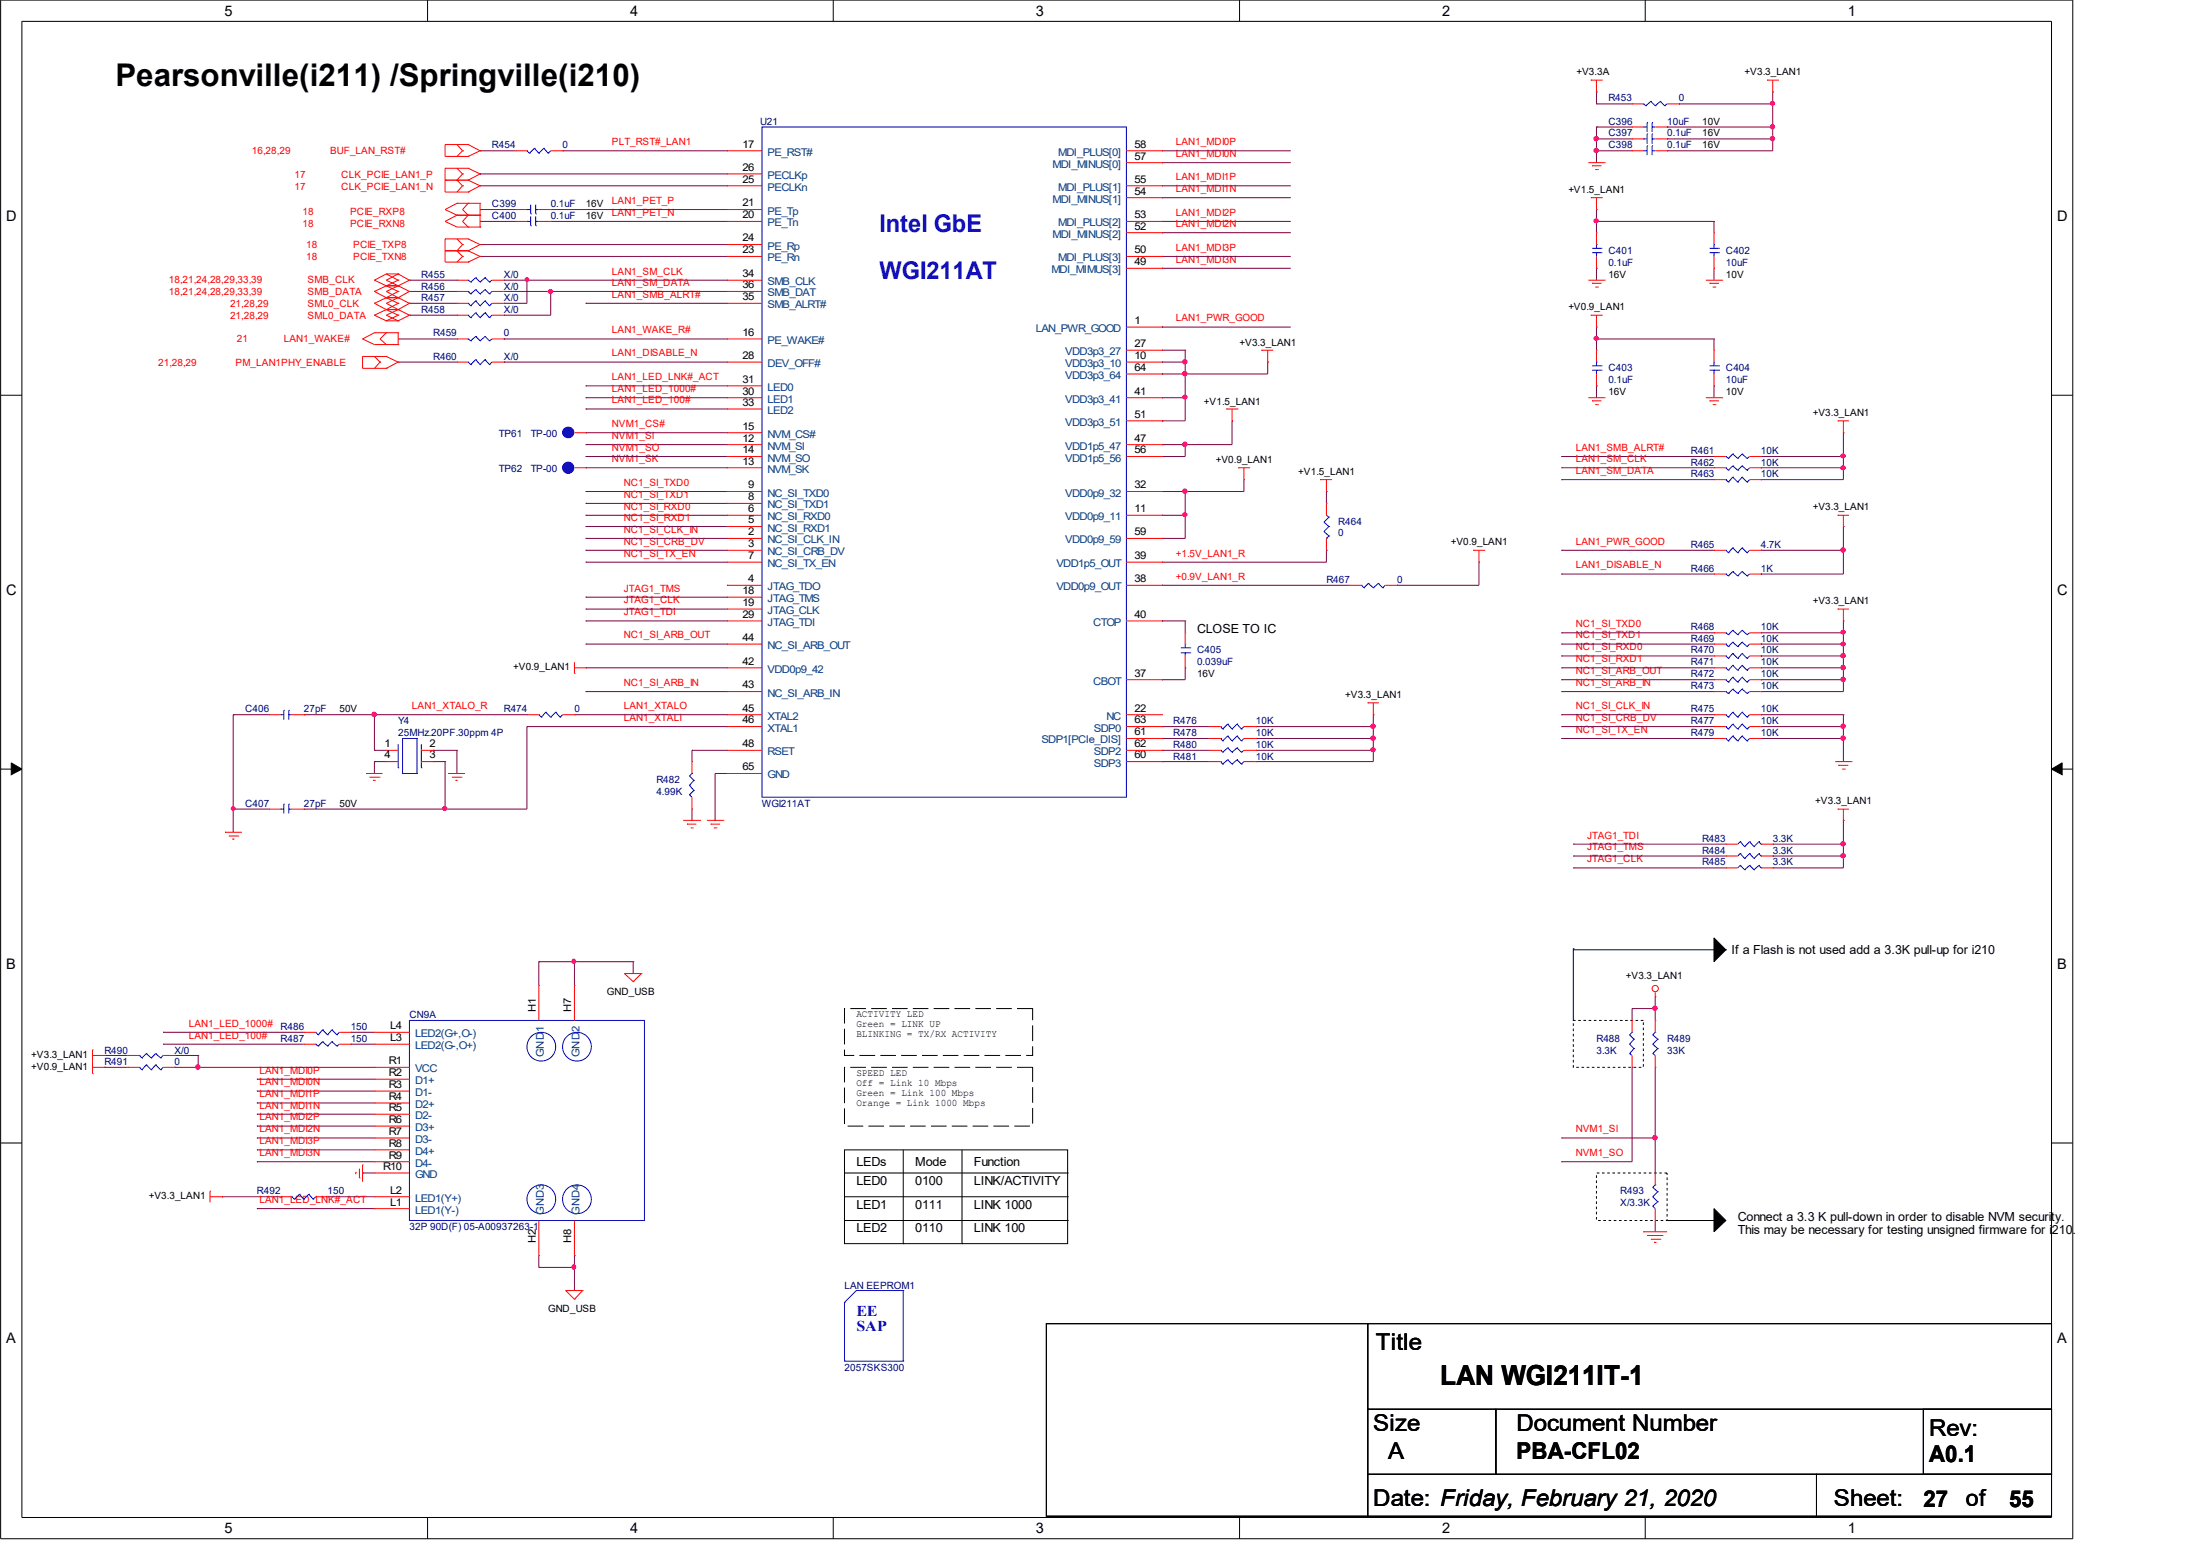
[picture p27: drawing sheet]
<svg xmlns="http://www.w3.org/2000/svg" width="297mm" height="210mm" viewBox="0 0 297 210" stroke-linecap="round" stroke-linejoin="round" font-family="sans-serif">
<defs><g id="words">
<text font-size="4.2" x="15.7" y="11.6">Pearsonville(i211) /Springville(i210)</text>
<text font-size="3.7" x="195.1" y="187.6">LAN WGI211IT-1</text>
<g font-size="3.3" fill="#00f">
<text x="119.1" y="31.4">Intel GbE</text>
<text x="119.1" y="37.8">WGI211AT</text>
</g>
<g font-size="3.1">
<text x="186.4" y="182.8">Title</text>
<text x="186" y="193.7">Size</text>
<text x="188" y="197.5">A</text>
<text x="205.4" y="193.7">Document Number</text>
<text x="205.4" y="197.6">PBA-CFL02</text>
<text x="261.3" y="194.4">Rev:</text>
<text x="261.3" y="198">A0.1</text>
<text x="186" y="204">Date: Friday, February 21, 2020</text>
<text x="248.4" y="204">Sheet:</text>
<text x="266.3" y="204">of</text>
<text x="260.5" y="204.1">27</text>
<text x="272.1" y="204.1">55</text>
</g>
<g font-size="2">
<text x="30.4" y="2.1">5</text>
<text x="85.3" y="2.1">4</text>
<text x="140.3" y="2.1">3</text>
<text x="195.3" y="2.1">2</text>
<text x="250.3" y="2.1">1</text>
<text x=".8" y="30">D</text>
<text x="278.6" y="30">D</text>
<text x=".8" y="80.6">C</text>
<text x="278.6" y="80.6">C</text>
<text x=".8" y="131.2">B</text>
<text x="278.6" y="131.2">B</text>
<text x=".8" y="181.9">A</text>
<text x="278.6" y="181.9">A</text>
<text x="30.4" y="207.6">5</text>
<text x="85.3" y="207.6">4</text>
<text x="140.3" y="207.6">3</text>
<text x="195.3" y="207.6">2</text>
<text x="250.3" y="207.6">1</text>
</g>
<g font-size="2" fill="#00f">
<text x="116" y="178.2">EE</text>
<text x="116" y="180.3">SAP</text>
</g>
<g font-size="1.7">
<text x="162.1" y="85.7">CLOSE TO IC</text>
<text x="234.5" y="129.1">If a Flash is not used add a 3.3K pull-up for i210</text>
<text x="116" y="157.9">LEDs</text>
<text x="116" y="160.5">LED0</text>
<text x="124" y="157.9">Mode</text>
<text x="124" y="160.5">0100</text>
<text x="131.9" y="157.9">Function</text>
<text x="131.9" y="160.5">LINK/ACTIVITY</text>
<text x="116" y="163.7">LED1</text>
<text x="116" y="166.9">LED2</text>
<text x="124" y="163.7">0111</text>
<text x="124" y="166.9">0110</text>
<text x="131.9" y="163.7">LINK 1000</text>
<text x="131.9" y="166.9">LINK 100</text>
<text x="235.4" y="165.3">Connect a 3.3 K pull-down in order to disable NVM security.</text>
<text x="235.4" y="167.1">This may be necessary for testing unsigned firmware for i210.</text>
</g>
<g font-size="1.4">
<text x="213.5" y="10.2">+V3.3A</text>
<text x="236.3" y="10.2">+V3.3_LAN1</text>
<text x="230.5" y="16.9">10V</text>
<text x="100.6" y="23.1">26</text>
<text x="100.6" y="20">17</text>
<text x="153.7" y="20">58</text>
<text x="153.7" y="21.6">57</text>
<text x="230.5" y="18.5">16V</text>
<text x="230.5" y="20.1">16V</text>
<text x="79.3" y="29.6">16V</text>
<text x="79.3" y="28">16V</text>
<text x="100.6" y="28">21</text>
<text x="100.6" y="29.6">20</text>
<text x="100.6" y="24.7">25</text>
<text x="153.7" y="24.7">55</text>
<text x="153.7" y="26.3">54</text>
<text x="153.7" y="29.6">53</text>
<text x="212.4" y="26.1">+V1.5_LAN1</text>
<text x="100.6" y="32.7">24</text>
<text x="100.6" y="34.3">23</text>
<text x="153.7" y="31.1">52</text>
<text x="153.7" y="34.3">50</text>
<text x="153.7" y="35.9">49</text>
<text x="100.6" y="40.7">35</text>
<text x="100.6" y="39">36</text>
<text x="100.6" y="37.5">34</text>
<text x="217.8" y="37.6">16V</text>
<text x="233.8" y="37.6">10V</text>
<text x="100.6" y="45.5">16</text>
<text x="153.7" y="47">27</text>
<text x="153.7" y="43.9">1</text>
<text x="167.9" y="46.8">+V3.3_LAN1</text>
<text x="212.4" y="42">+V0.9_LAN1</text>
<text x="100.6" y="51.8">31</text>
<text x="100.6" y="53.4">30</text>
<text x="100.6" y="48.6">28</text>
<text x="153.7" y="53.4">41</text>
<text x="153.7" y="50.2">64</text>
<text x="153.7" y="48.6">10</text>
<text x="217.8" y="53.5">16V</text>
<text x="233.8" y="53.5">10V</text>
<text x="100.6" y="55">33</text>
<text x="100.6" y="59.8">12</text>
<text x="100.6" y="58.2">15</text>
<text x="153.7" y="59.8">47</text>
<text x="153.7" y="56.6">51</text>
<text x="163.1" y="54.8">+V1.5_LAN1</text>
<text x="245.5" y="56.4">+V3.3_LAN1</text>
<text x="100.6" y="62.9">13</text>
<text x="100.6" y="61.4">14</text>
<text x="153.7" y="61.4">56</text>
<text x="164.7" y="62.8">+V0.9_LAN1</text>
<text x="175.9" y="64.4">+V1.5_LAN1</text>
<text x="101.3" y="66.1">9</text>
<text x="101.3" y="67.7">8</text>
<text x="101.3" y="69.4">6</text>
<text x="101.3" y="70.9">5</text>
<text x="153.7" y="69.4">11</text>
<text x="153.7" y="66.1">32</text>
<text x="245.5" y="69.1">+V3.3_LAN1</text>
<text x="101.3" y="72.5">2</text>
<text x="101.3" y="75.7">7</text>
<text x="101.3" y="74.1">3</text>
<text x="153.7" y="75.7">39</text>
<text x="153.7" y="72.5">59</text>
<text x="196.5" y="73.8">+V0.9_LAN1</text>
<text x="100.6" y="83.7">29</text>
<text x="100.6" y="80.4">18</text>
<text x="100.6" y="82.1">19</text>
<text x="101.3" y="78.8">4</text>
<text x="153.7" y="78.8">38</text>
<text x="153.7" y="83.7">40</text>
<text x="245.5" y="81.8">+V3.3_LAN1</text>
<text x="100.6" y="86.8">44</text>
<text x="69.5" y="90.8">+V0.9_LAN1</text>
<text x="100.6" y="93.2">43</text>
<text x="100.6" y="90">42</text>
<text x="153.7" y="91.6">37</text>
<text x="162.1" y="91.7">16V</text>
<text x="182.2" y="94.6">+V3.3_LAN1</text>
<text x="46" y="96.4">50V</text>
<text x="52.1" y="101.2">1</text>
<text x="58.2" y="101.2">2</text>
<text x="100.6" y="96.4">45</text>
<text x="100.6" y="98">46</text>
<text x="100.6" y="101.2">48</text>
<text x="153.7" y="96.4">22</text>
<text x="153.7" y="99.6">61</text>
<text x="153.7" y="98">63</text>
<text x="153.7" y="101.2">62</text>
<text x="52.1" y="102.7">4</text>
<text x="58.2" y="102.7">3</text>
<text x="100.6" y="104.3">65</text>
<text x="153.7" y="102.7">60</text>
<text x="46" y="109.2">50V</text>
<text x="245.9" y="108.9">+V3.3_LAN1</text>
<text x="72.6" y="137.1" transform="rotate(-90 72.6 137.1)">H1</text>
<text x="77.4" y="137.1" transform="rotate(-90 77.4 137.1)">H7</text>
<text x="82.2" y="134.7">GND_USB</text>
<text x="116" y="137.8">ACTIVITY LED</text>
<text x="220.2" y="132.6">+V3.3_LAN1</text>
<text x="4.2" y="143.3">+V3.3_LAN1</text>
<text x="52.8" y="141">L3</text>
<text x="52.8" y="139.4">L4</text>
<text x="116" y="139.1">Green = LINK UP</text>
<text x="116" y="140.5">BLINKING = TX/RX ACTIVITY</text>
<text x="4.2" y="144.9">+V0.9_LAN1</text>
<text x="52.7" y="144.1">R1</text>
<text x="52.7" y="145.7">R2</text>
<text x="52.7" y="147.3">R3</text>
<text x="52.7" y="148.9">R4</text>
<text x="116" y="145.7">SPEED LED</text>
<text x="116" y="147.1">Off = Link 10 Mbps</text>
<text x="116" y="148.4">Green = Link 100 Mbps</text>
<text x="116" y="149.8">Orange = Link 1000 Mbps</text>
<text x="52.7" y="150.5">R5</text>
<text x="52.7" y="152.1">R6</text>
<text x="52.7" y="153.7">R7</text>
<text x="52.7" y="155.3">R8</text>
<text x="51.9" y="158.4">R10</text>
<text x="52.7" y="156.9">R9</text>
<text x="52.8" y="161.6">L2</text>
<text x="20.2" y="162.4">+V3.3_LAN1</text>
<text x="52.8" y="163.3">L1</text>
<text x="72.6" y="168.3" transform="rotate(-90 72.6 168.3)">H2</text>
<text x="77.4" y="168.3" transform="rotate(-90 77.4 168.3)">H8</text>
<text x="74.3" y="177.6">GND_USB</text>
</g>
<g font-size="1.4" fill="#000080">
<text x="103" y="16.9">U21</text>
<text x="217.8" y="13.7">R453</text>
<text x="217.8" y="16.9">C396</text>
<text x="225.8" y="16.9">10uF</text>
<text x="227.4" y="13.7">0</text>
<text x="66.6" y="20.1">R454</text>
<text x="76.2" y="20.1">0</text>
<text x="217.8" y="18.5">C397</text>
<text x="217.8" y="20.1">C398</text>
<text x="225.8" y="18.5">0.1uF</text>
<text x="225.8" y="20.1">0.1uF</text>
<text x="66.6" y="29.6">C400</text>
<text x="66.6" y="28">C399</text>
<text x="74.6" y="29.6">0.1uF</text>
<text x="74.6" y="28">0.1uF</text>
<text x="217.8" y="34.4">C401</text>
<text x="217.8" y="36">0.1uF</text>
<text x="233.8" y="34.4">C402</text>
<text x="233.8" y="36">10uF</text>
<text x="57.1" y="39.2">R456</text>
<text x="57.1" y="37.6">R455</text>
<text x="57.1" y="40.7">R457</text>
<text x="68.2" y="39.2">X/0</text>
<text x="68.2" y="37.6">X/0</text>
<text x="68.2" y="40.7">X/0</text>
<text x="57.1" y="42.3">R458</text>
<text x="58.7" y="45.6">R459</text>
<text x="68.2" y="42.3">X/0</text>
<text x="68.2" y="45.6">0</text>
<text x="58.7" y="48.7">R460</text>
<text x="68.2" y="48.7">X/0</text>
<text x="217.8" y="50.3">C403</text>
<text x="217.8" y="51.9">0.1uF</text>
<text x="233.8" y="50.3">C404</text>
<text x="233.8" y="51.9">10uF</text>
<text x="67.6" y="59.1">TP61</text>
<text x="71.9" y="59.1">TP-00</text>
<text x="67.6" y="63.9">TP62</text>
<text x="71.9" y="63.9">TP-00</text>
<text x="229" y="64.6">R463</text>
<text x="229" y="63.1">R462</text>
<text x="229" y="61.5">R461</text>
<text x="238.5" y="64.6">10K</text>
<text x="238.5" y="63.1">10K</text>
<text x="238.5" y="61.5">10K</text>
<text x="181.3" y="71">R464</text>
<text x="181.3" y="72.6">0</text>
<text x="229" y="77.4">R466</text>
<text x="229" y="74.2">R465</text>
<text x="238.5" y="77.4">1K</text>
<text x="238.5" y="74.2">4.7K</text>
<text x="179.7" y="79">R467</text>
<text x="189.2" y="79">0</text>
<text x="162.1" y="88.5">C405</text>
<text x="229" y="88.5">R470</text>
<text x="229" y="85.4">R468</text>
<text x="229" y="87">R469</text>
<text x="238.5" y="88.5">10K</text>
<text x="238.5" y="85.4">10K</text>
<text x="238.5" y="87">10K</text>
<text x="162.1" y="90.1">0.039uF</text>
<text x="229" y="93.3">R473</text>
<text x="229" y="91.7">R472</text>
<text x="229" y="90.1">R471</text>
<text x="238.5" y="93.3">10K</text>
<text x="238.5" y="91.7">10K</text>
<text x="238.5" y="90.1">10K</text>
<text x="33.2" y="96.4">C406</text>
<text x="41.1" y="96.4">27pF</text>
<text x="53.9" y="98.1">Y4</text>
<text x="53.9" y="99.7">25MHz.20PF.30ppm 4P</text>
<text x="68.2" y="96.4">R474</text>
<text x="77.8" y="96.4">0</text>
<text x="158.9" y="99.7">R478</text>
<text x="158.9" y="101.3">R480</text>
<text x="158.9" y="98.1">R476</text>
<text x="170.1" y="99.7">10K</text>
<text x="170.1" y="101.3">10K</text>
<text x="170.1" y="98.1">10K</text>
<text x="229" y="96.4">R475</text>
<text x="229" y="99.7">R479</text>
<text x="229" y="98.1">R477</text>
<text x="238.5" y="96.4">10K</text>
<text x="238.5" y="99.7">10K</text>
<text x="238.5" y="98.1">10K</text>
<text x="88.9" y="106">R482</text>
<text x="88.9" y="107.6">4.99K</text>
<text x="158.9" y="102.9">R481</text>
<text x="170.1" y="102.9">10K</text>
<text x="33.2" y="109.2">C407</text>
<text x="41.1" y="109.2">27pF</text>
<text x="103.2" y="109.2">WGI211AT</text>
<text x="230.5" y="114">R483</text>
<text x="240.1" y="114">3.3K</text>
<text x="230.5" y="117.2">R485</text>
<text x="230.5" y="115.6">R484</text>
<text x="240.1" y="117.2">3.3K</text>
<text x="240.1" y="115.6">3.3K</text>
<text x="55.5" y="137.9">CN9A</text>
<text x="14.1" y="142.7">R490</text>
<text x="23.6" y="142.7">X/0</text>
<text x="38" y="141.1">R487</text>
<text x="38" y="139.5">R486</text>
<text x="47.5" y="141.1">150</text>
<text x="47.5" y="139.5">150</text>
<text x="216.2" y="141.1">R488</text>
<text x="216.2" y="142.7">3.3K</text>
<text x="225.8" y="141.1">R489</text>
<text x="225.8" y="142.7">33K</text>
<text x="14.1" y="144.2">R491</text>
<text x="23.6" y="144.2">0</text>
<text x="34.8" y="161.7">R492</text>
<text x="44.4" y="161.7">150</text>
<text x="219.5" y="161.7">R493</text>
<text x="55.5" y="166.6">32P 90D(F) 05-A00937263-1</text>
<text x="219.5" y="163.3">X/3.3K</text>
<text x="114.4" y="174.5">LAN EEPROM1</text>
<text x="114.4" y="185.6">2057SKS300</text>
</g>
<g font-size="1.4" fill="#f00">
<text x="34.1" y="20.8">16,28,29</text>
<text x="44.7" y="20.8">BUF_LAN_RST#</text>
<text x="82.9" y="19.7">PLT_RST#_LAN1</text>
<text x="159.3" y="21.3">LAN1_MDI0N</text>
<text x="159.3" y="19.7">LAN1_MDI0P</text>
<text x="39.9" y="25.7">17</text>
<text x="39.9" y="24.1">17</text>
<text x="41" y="29.1">18</text>
<text x="46.2" y="25.7">CLK_PCIE_LAN1_N</text>
<text x="46.2" y="24.1">CLK_PCIE_LAN1_P</text>
<text x="47.4" y="29.1">PCIE_RXP8</text>
<text x="82.9" y="29.2">LAN1_PET_N</text>
<text x="82.9" y="27.6">LAN1_PET_P</text>
<text x="159.3" y="29.2">LAN1_MDI2P</text>
<text x="159.3" y="26">LAN1_MDI1N</text>
<text x="159.3" y="24.4">LAN1_MDI1P</text>
<text x="41" y="30.7">18</text>
<text x="41.5" y="35.2">18</text>
<text x="41.5" y="33.6">18</text>
<text x="47.4" y="30.7">PCIE_RXN8</text>
<text x="47.8" y="35.2">PCIE_TXN8</text>
<text x="47.8" y="33.6">PCIE_TXP8</text>
<text x="159.3" y="35.6">LAN1_MDI3N</text>
<text x="159.3" y="34">LAN1_MDI3P</text>
<text x="159.3" y="30.7">LAN1_MDI2N</text>
<text x="22.9" y="38.4">18,21,24,28,29,33,39</text>
<text x="22.9" y="40">18,21,24,28,29,33,39</text>
<text x="31.2" y="41.6">21,28,29</text>
<text x="41.7" y="38.4">SMB_CLK</text>
<text x="41.7" y="40">SMB_DATA</text>
<text x="41.7" y="41.6">SML0_CLK</text>
<text x="82.9" y="40.3">LAN1_SMB_ALRT#</text>
<text x="82.9" y="37.2">LAN1_SM_CLK</text>
<text x="82.9" y="38.7">LAN1_SM_DATA</text>
<text x="31.2" y="43.2">21,28,29</text>
<text x="32.1" y="46.3">21</text>
<text x="38.4" y="46.3">LAN1_WAKE#</text>
<text x="41.7" y="43.2">SML0_DATA</text>
<text x="82.9" y="45.1">LAN1_WAKE_R#</text>
<text x="159.3" y="43.5">LAN1_PWR_GOOD</text>
<text x="21.4" y="49.5">21,28,29</text>
<text x="31.9" y="49.5">PM_LAN1PHY_ENABLE</text>
<text x="82.9" y="51.5">LAN1_LED_LNK#_ACT</text>
<text x="82.9" y="53.1">LAN1_LED_1000#</text>
<text x="82.9" y="48.3">LAN1_DISABLE_N</text>
<text x="82.9" y="59.5">NVM1_SI</text>
<text x="82.9" y="57.8">NVM1_CS#</text>
<text x="82.9" y="54.6">LAN1_LED_100#</text>
<text x="82.9" y="62.6">NVM1_SK</text>
<text x="82.9" y="61.1">NVM1_SO</text>
<text x="84.5" y="65.8">NC1_SI_TXD0</text>
<text x="213.4" y="61.1">LAN1_SMB_ALRT#</text>
<text x="213.4" y="62.6">LAN1_SM_CLK</text>
<text x="213.4" y="64.2">LAN1_SM_DATA</text>
<text x="84.5" y="69">NC1_SI_RXD0</text>
<text x="84.5" y="67.4">NC1_SI_TXD1</text>
<text x="84.5" y="70.5">NC1_SI_RXD1</text>
<text x="84.5" y="73.8">NC1_SI_CRB_DV</text>
<text x="84.5" y="72.2">NC1_SI_CLK_IN</text>
<text x="84.5" y="75.4">NC1_SI_TX_EN</text>
<text x="159.3" y="75.4">+1.5V_LAN1_R</text>
<text x="213.4" y="73.8">LAN1_PWR_GOOD</text>
<text x="213.4" y="77">LAN1_DISABLE_N</text>
<text x="84.5" y="83.3">JTAG1_TDI</text>
<text x="84.5" y="81.7">JTAG1_CLK</text>
<text x="84.5" y="80.1">JTAG1_TMS</text>
<text x="159.3" y="78.5">+0.9V_LAN1_R</text>
<text x="84.5" y="86.5">NC1_SI_ARB_OUT</text>
<text x="213.4" y="88.1">NC1_SI_RXD0</text>
<text x="213.4" y="89.7">NC1_SI_RXD1</text>
<text x="213.4" y="86.5">NC1_SI_TXD1</text>
<text x="213.4" y="84.9">NC1_SI_TXD0</text>
<text x="84.5" y="92.9">NC1_SI_ARB_IN</text>
<text x="213.4" y="91.3">NC1_SI_ARB_OUT</text>
<text x="213.4" y="92.9">NC1_SI_ARB_IN</text>
<text x="55.8" y="96">LAN1_XTALO_R</text>
<text x="84.5" y="97.6">LAN1_XTALI</text>
<text x="84.5" y="96">LAN1_XTALO</text>
<text x="213.4" y="99.2">NC1_SI_TX_EN</text>
<text x="213.4" y="97.6">NC1_SI_CRB_DV</text>
<text x="213.4" y="96">NC1_SI_CLK_IN</text>
<text x="215" y="113.6">JTAG1_TDI</text>
<text x="215" y="116.8">JTAG1_CLK</text>
<text x="215" y="115.2">JTAG1_TMS</text>
<text x="25.6" y="139">LAN1_LED_1000#</text>
<text x="25.6" y="140.6">LAN1_LED_100#</text>
<text x="35.1" y="145.4">LAN1_MDI0P</text>
<text x="35.1" y="147">LAN1_MDI0N</text>
<text x="35.1" y="148.6">LAN1_MDI1P</text>
<text x="35.1" y="150.1">LAN1_MDI1N</text>
<text x="35.1" y="151.7">LAN1_MDI2P</text>
<text x="35.1" y="153.3">LAN1_MDI2N</text>
<text x="35.1" y="155">LAN1_MDI3P</text>
<text x="213.4" y="153.3">NVM1_SI</text>
<text x="35.1" y="156.6">LAN1_MDI3N</text>
<text x="213.4" y="156.6">NVM1_SO</text>
<text x="35.1" y="162.9">LAN1_LED_LNK#_ACT</text>
</g>
<g font-size="1.4" fill="#004080">
<text x="104" y="21.1">PE_RST#</text>
<text x="142.6" y="22.7">MDI_MINUS[0]</text>
<text x="143.3" y="21.1">MDI_PLUS[0]</text>
<text x="104" y="29.1">PE_Tp</text>
<text x="104" y="24.2">PECLKp</text>
<text x="104" y="25.8">PECLKn</text>
<text x="142.6" y="27.4">MDI_MINUS[1]</text>
<text x="143.3" y="25.8">MDI_PLUS[1]</text>
<text x="104" y="30.7">PE_Tn</text>
<text x="104" y="33.8">PE_Rp</text>
<text x="104" y="35.4">PE_Rn</text>
<text x="142.6" y="32.2">MDI_MINUS[2]</text>
<text x="143.3" y="30.7">MDI_PLUS[2]</text>
<text x="143.3" y="35.4">MDI_PLUS[3]</text>
<text x="104" y="41.8">SMB_ALRT#</text>
<text x="104" y="40.1">SMB_DAT</text>
<text x="104" y="38.6">SMB_CLK</text>
<text x="142.4" y="37">MDI_MIMUS[3]</text>
<text x="104" y="46.6">PE_WAKE#</text>
<text x="140.3" y="45">LAN_PWR_GOOD</text>
<text x="104" y="52.9">LED0</text>
<text x="104" y="49.7">DEV_OFF#</text>
<text x="144.3" y="48.1">VDD3p3_27</text>
<text x="144.3" y="51.3">VDD3p3_64</text>
<text x="144.3" y="49.7">VDD3p3_10</text>
<text x="104" y="54.5">LED1</text>
<text x="104" y="56.1">LED2</text>
<text x="104" y="59.3">NVM_CS#</text>
<text x="144.3" y="54.5">VDD3p3_41</text>
<text x="144.3" y="57.7">VDD3p3_51</text>
<text x="104" y="60.9">NVM_SI</text>
<text x="104" y="64">NVM_SK</text>
<text x="104" y="62.5">NVM_SO</text>
<text x="144.3" y="60.9">VDD1p5_47</text>
<text x="144.3" y="62.5">VDD1p5_56</text>
<text x="104" y="67.2">NC_SI_TXD0</text>
<text x="104" y="68.8">NC_SI_TXD1</text>
<text x="104" y="70.5">NC_SI_RXD0</text>
<text x="104" y="72">NC_SI_RXD1</text>
<text x="144.3" y="70.5">VDD0p9_11</text>
<text x="144.3" y="67.2">VDD0p9_32</text>
<text x="104" y="73.6">NC_SI_CLK_IN</text>
<text x="104" y="76.8">NC_SI_TX_EN</text>
<text x="104" y="75.2">NC_SI_CRB_DV</text>
<text x="143.1" y="76.8">VDD1p5_OUT</text>
<text x="144.3" y="73.6">VDD0p9_59</text>
<text x="104" y="81.5">JTAG_TMS</text>
<text x="104" y="83.2">JTAG_CLK</text>
<text x="104" y="79.9">JTAG_TDO</text>
<text x="143.1" y="79.9">VDD0p9_OUT</text>
<text x="104" y="84.8">JTAG_TDI</text>
<text x="104" y="87.9">NC_SI_ARB_OUT</text>
<text x="148.1" y="84.8">CTOP</text>
<text x="104" y="94.3">NC_SI_ARB_IN</text>
<text x="104" y="91.1">VDD0p9_42</text>
<text x="148.1" y="92.7">CBOT</text>
<text x="104" y="97.5">XTAL2</text>
<text x="104" y="99.1">XTAL1</text>
<text x="141.1" y="100.7">SDP1[PCIe_DIS]</text>
<text x="148.2" y="99.1">SDP0</text>
<text x="149.9" y="97.5">NC</text>
<text x="104" y="102.3">RSET</text>
<text x="104" y="105.4">GND</text>
<text x="148.2" y="103.8">SDP3</text>
<text x="148.2" y="102.3">SDP2</text>
<text x="56.2" y="142.1">LED2(G-,O+)</text>
<text x="56.2" y="140.5">LED2(G+,O-)</text>
<text x="73.7" y="143.2" transform="rotate(-90 73.7 143.2)">GND1</text>
<text x="78.5" y="143.2" transform="rotate(-90 78.5 143.2)">GND2</text>
<text x="56.2" y="145.2">VCC</text>
<text x="56.2" y="146.8">D1+</text>
<text x="56.2" y="148.4">D1-</text>
<text x="56.2" y="150">D2+</text>
<text x="56.2" y="151.6">D2-</text>
<text x="56.2" y="153.2">D3+</text>
<text x="56.2" y="154.8">D3-</text>
<text x="56.2" y="156.4">D4+</text>
<text x="56.2" y="158">D4-</text>
<text x="56.2" y="159.5">GND</text>
<text x="56.2" y="162.7">LED1(Y+)</text>
<text x="56.2" y="164.4">LED1(Y-)</text>
<text x="73.7" y="164.5" transform="rotate(-90 73.7 164.5)">GND3</text>
<text x="78.5" y="164.5" transform="rotate(-90 78.5 164.5)">GND4</text>
</g>
</g></defs>
<path d="M.1 0h280.7v208.4h-280.7zM3 2.9h274.9v202.6h-274.9z" fill="none" stroke="#000" stroke-width=".14"/>
<g fill="#fff">
<path d="M30.4 .4h1v2.1h-1z"/>
<path d="M30.4 205.8h1v2.2h-1z"/>
</g>
<path d="M57.9 0v2.9M57.9 205.5v2.9" fill="none" stroke="#000" stroke-width=".14"/>
<g fill="#fff">
<path d="M85.3 .4h1.1v2.1h-1.1z"/>
<path d="M85.3 205.8h1.1v2.2h-1.1z"/>
</g>
<path d="M112.9 0v2.9M112.9 205.5v2.9" fill="none" stroke="#000" stroke-width=".14"/>
<g fill="#fff">
<path d="M140.3 .4h1v2.1h-1z"/>
<path d="M140.3 205.8h1v2.2h-1z"/>
</g>
<path d="M167.9 0v2.9M167.9 205.5v2.9" fill="none" stroke="#000" stroke-width=".14"/>
<g fill="#fff">
<path d="M195.3 .4h1v2.1h-1z"/>
<path d="M195.3 205.8h1v2.2h-1z"/>
</g>
<path d="M222.8 0v2.9M222.8 205.5v2.9" fill="none" stroke="#000" stroke-width=".14"/>
<g fill="#fff">
<path d="M250.3 .4h1v2.1h-1z"/>
<path d="M250.3 205.8h1v2.2h-1z"/>
<path d="M.8 28.2h1.4v2.1h-1.4z"/>
<path d="M278.6 28.2h1.4v2.1h-1.4z"/>
<path d="M.8 78.8h1.4v2.2h-1.4z"/>
<path d="M278.6 78.8h1.4v2.2h-1.4z"/>
</g>
<path d="M.1 53.5h2.9M277.9 53.5h2.9" fill="none" stroke="#000" stroke-width=".14"/>
<g fill="#fff">
<path d="M.8 129.5h1.2v2.1h-1.2z"/>
<path d="M278.6 129.5h1.2v2.1h-1.2z"/>
</g>
<path d="M.1 104.2h2.9M277.9 104.2h2.9" fill="none" stroke="#000" stroke-width=".14"/>
<path d="M1.5 103.3l1.5 .9-1.5 .7zM277.9 104.2l1.4-.9v1.6z" fill="#000" stroke="#000" stroke-width=".14"/>
<g fill="#fff">
<path d="M.8 180.1h1.2v2.1h-1.2z"/>
<path d="M278.6 180.1h1.2v2.1h-1.2z"/>
</g>
<g fill="none" stroke="#000" stroke-width=".14">
<path d="M213.1 128.5h.1M213.1 128.5v9.7M213.1 128.6h20.7M233.8 128.6h.1M.1 154.8h2.9M114.4 155.7h30.2v12.7h-30.2zM114.4 158.8h30.2M122.3 155.7v12.7M130.3 155.7v12.7M144.6 158.8h.1M277.9 154.8h2.9M114.4 162.1h30.2"/>
<path d="M114.4 165.3h30.2M122.3 168.4h.1M130.3 168.4h.1M141.7 179.3h43.6v26h-43.6zM144.6 162.1h.1M144.6 165.3h.1M185.3 179.3h92.6v11.6h-92.6zM225.8 165.3h7M232.8 165.3h.1M185.3 190.9h17.3v8.8h-17.3zM185.3 199.7h60.7v5.6h-60.7zM202.6 190.9h75.3v8.8h-75.3z"/>
<path d="M246 199.7h31.9v5.6h-31.9zM260.5 190.9h17.4v8.8h-17.4z"/>
</g>
<path d="M114.4 136.6h25.5v6.3h-25.5zM114.4 144.5h25.5v8h-25.5z" fill="none" stroke="#000" stroke-width=".14" stroke-dasharray="2.1 .7" stroke-linecap="butt"/>
<path d="M213.1 138.2h9.5v6.3h-9.5zM216.2 158.8h9.6v6.5h-9.6z" fill="none" stroke="#000" stroke-width=".14" stroke-dasharray=".4 .4 .4 .4 .4 .4 .4 .4" stroke-linecap="butt"/>
<g fill="#000" stroke="#000" stroke-width=".14">
<path d="M232.2 127l1.6 1.6-1.6 1.6z" fill-rule="evenodd"/>
<path d="M232.2 163.7l1.6 1.6-1.6 1.5z" fill-rule="evenodd"/>
</g>
<g fill="none" stroke="#800040" stroke-width=".14">
<path d="M216.2 12.5h.1M216.2 14.1h.1M216.2 17.2h.1M216.2 18.8h.1M216.2 17.2h4.9M216.2 14.1h4.9M216.2 12.5v1.6M216.2 17.2v4.8M216.2 18.8h4.9M225.8 17.2h.1M225.8 18.8h.1M225.8 17.2h14.3"/>
<path d="M225.8 18.8h14.3M227.4 14.1h.1M227.4 14.1h12.7M240.1 14.1h.1M240.1 12.5h.1M240.1 17.2h.1M240.1 18.8h.1M240.1 12.5v7.9h-14.3M55.5 37.9h.1M55.5 39.5h.1M55.5 37.9h6.4M55.5 39.5h6.4"/>
<path d="M65 33.1h.1M65 34.7h.1M65 30h.1M65 28.4h.1M65 20.4h.1M65 23.6h.1M65 25.2h.1M65 20.4h4.8M65 30h4.8M65 25.2h33.5M65 34.7h33.5M65 33.1h33.5"/>
<path d="M65 28.4h4.8M65 23.6h33.5M68.2 37.9h.1M68.2 39.5h.1M68.2 37.9h30.3M68.2 39.5h30.3M71.4 37.9h.1M71.4 37.9v3.2h-3.2M74.6 39.5h.1M74.6 30h.1M74.6 28.4h.1M74.6 30h23.9"/>
<path d="M74.6 28.4h23.9M74.6 39.5v3.2h-6.4M76.2 20.4h.1M76.2 20.4h22.3M157.4 30h.1M157.4 26.8h.1M157.4 25.2h.1M157.4 22h.1M157.4 20.4h.1M157.4 36.3h.1M157.4 34.7h.1M157.4 31.5h.1"/>
<path d="M157.4 20.4h17.4M157.4 30h17.4M157.4 26.8h17.4M157.4 25.2h17.4M157.4 22h17.4M157.4 36.3h17.4M157.4 34.7h17.4M157.4 31.5h17.4M216.2 20.4h.1M216.2 36.3h.1M216.2 30h.1M216.2 28.4h.1"/>
<path d="M216.2 28.4v3.1M216.2 36.3v1.6M216.2 20.4h4.9M216.2 30h16M225.8 20.4h.1M232.2 30h.1M232.2 36.3h.1M232.2 30v1.5M232.2 36.3v1.6M53.9 45.9h.1M53.9 49h.1M53.9 45.9h8"/>
<path d="M53.9 49h8M55.5 41.1h.1M55.5 42.7h.1M55.5 41.1h6.4M55.5 42.7h6.4M68.2 45.9h.1M68.2 49h.1M68.2 41.1h.1M68.2 42.7h.1M68.2 45.9h30.3M68.2 49h30.3M79.3 41.1h.1"/>
<path d="M79.3 58.6h.1M79.3 52.3h.1M79.3 53.9h.1M79.3 55.4h.1M79.3 41.1h19.2M79.3 53.9h19.2M79.3 58.6h19.2M79.3 52.3h19.2M79.3 55.4h19.2M157.4 44.3h.1M157.4 49h.1M157.4 47.4h.1"/>
<path d="M157.4 50.6h.1M157.4 57h.1M157.4 53.9h.1M157.4 44.3h17.4M157.4 49h3.1M157.4 47.4h3.1M157.4 53.9h3.1M160.5 49h.1M160.5 53.9h.1M160.5 50.6h.1M160.5 47.4h.1M160.5 47.4v9.6h-3.1"/>
<path d="M166.9 57h.1M166.9 57v3.2h-9.5M171.7 49h.1M171.7 49v1.6h-14.3M216.2 45.9h.1M216.2 52.3h.1M216.2 44.3h.1M216.2 45.9h16M216.2 44.3v3.1M216.2 52.3v1.6M232.2 45.9h.1M232.2 52.3h.1"/>
<path d="M232.2 45.9v1.5M232.2 52.3v1.6M249.7 58.6h.1M249.7 58.6v6.4h-11.2M79.3 74.5h.1M79.3 69.8h.1M79.3 72.9h.1M79.3 76.1h.1M79.3 66.6h.1M79.3 68.2h.1M79.3 71.3h.1M79.3 60.2h.1"/>
<path d="M79.3 63.3h.1M79.3 61.8h.1M79.3 61.8h19.2M79.3 63.3h19.2M79.3 74.5h19.2M79.3 76.1h19.2M79.3 60.2h19.2M79.3 66.6h19.2M79.3 72.9h19.2M79.3 69.8h19.2M79.3 68.2h19.2M79.3 71.3h19.2"/>
<path d="M157.4 79.3h.1M157.4 76.1h.1M157.4 61.8h.1M157.4 72.9h.1M157.4 69.8h.1M157.4 60.2h.1M157.4 66.6h.1M157.4 79.3h25.4M157.4 69.8h3.1M160.5 60.2h.1M160.5 66.6h.1M160.5 69.8h.1"/>
<path d="M160.5 60.2v1.6h-3.1M160.5 66.6v6.3h-3.1M168.5 65h.1M168.5 65v1.6h-11.1M179.7 74.5h.1M179.7 66.6h.1M179.7 74.5v1.6h-22.3M179.7 66.6v1.6M189.2 79.3h.1M200.3 76.1h.1M200.3 76.1v3.2h-11.1M211.5 61.8h.1"/>
<path d="M211.5 63.3h.1M211.5 65h.1M211.5 74.5h.1M211.5 77.7h.1M211.5 61.8h20.7M211.5 63.3h20.7M211.5 65h20.7M211.5 74.5h20.7M211.5 77.7h20.7M238.5 61.8h.1M238.5 63.3h.1M238.5 65h.1"/>
<path d="M238.5 74.5h.1M238.5 77.7h.1M238.5 61.8h11.2M238.5 63.3h11.2M238.5 74.5h11.2M249.7 61.8h.1M249.7 63.3h.1M249.7 71.3h.1M249.7 74.5h.1M249.7 71.3v6.4h-11.2M31.6 96.8h.1M31.6 96.8h4.8"/>
<path d="M31.6 96.8v15.9M41.1 96.8h.1M41.1 96.8h30.3M50.7 96.8h.1M50.7 96.8v4.8M71.4 98.4h.1M71.4 98.4h27.1M71.4 98.4v11.2h-30.3M77.8 96.8h.1M77.8 96.8h20.7M79.3 87.2h.1M79.3 84.1h.1"/>
<path d="M79.3 82.5h.1M79.3 80.9h.1M79.3 90.4h.1M79.3 93.7h.1M79.3 84.1h19.2M79.3 87.2h19.2M79.3 82.5h19.2M79.3 80.9h19.2M79.3 90.4h19.2M79.3 93.7h19.2M157.4 92h.1M157.4 84.1h.1"/>
<path d="M157.4 98.4h.1M157.4 84.1h3.1M157.4 98.4h6.3M160.5 90.4h.1M160.5 84.1h.1M160.5 84.1v1.6M160.5 90.4v1.6h-3.1M170.1 98.4h.1M170.1 98.4h15.9M186 96.8h.1M186 98.4h.1M186 96.8v6.3h-15.9"/>
<path d="M211.5 92h.1M211.5 93.7h.1M211.5 88.8h.1M211.5 90.4h.1M211.5 87.2h.1M211.5 85.7h.1M211.5 98.4h.1M211.5 96.8h.1M211.5 92h20.7M211.5 98.4h20.7M211.5 96.8h20.7M211.5 87.2h20.7"/>
<path d="M211.5 90.4h20.7M211.5 93.7h20.7M211.5 88.8h20.7M211.5 85.7h20.7M238.5 93.7h.1M238.5 92h.1M238.5 85.7h.1M238.5 88.8h.1M238.5 90.4h.1M238.5 87.2h.1M238.5 98.4h.1M238.5 96.8h.1"/>
<path d="M238.5 92h11.2M238.5 98.4h11.2M238.5 96.8h11.2M238.5 87.2h11.2M238.5 90.4h11.2M238.5 88.8h11.2M238.5 85.7h11.2M249.7 92h.1M249.7 88.8h.1M249.7 84.1h.1M249.7 87.2h.1M249.7 85.7h.1"/>
<path d="M249.7 90.4h.1M249.7 98.4h.1M249.7 96.8h.1M249.7 84.1v9.6h-11.2M249.7 96.8v6.3M31.6 109.6h.1M31.6 109.6h4.8M41.1 109.6h.1M50.7 101.6h.1M50.7 103.1h.1M50.7 101.6h1.6M50.7 103.1h1.6"/>
<path d="M50.7 103.1v1.6M58.7 103.1h.1M58.7 101.6h.1M58.7 101.6h3.2M58.7 103.1h1.6M60.3 109.6h.1M60.3 103.1h.1M60.3 103.1v6.5M61.9 101.6h.1M61.9 101.6v3.1M93.7 101.6h.1M93.7 109.6h.1"/>
<path d="M93.7 101.6h4.8M93.7 101.6v1.5M93.7 109.6v1.5M96.9 104.7h.1M96.9 104.7v6.4M96.9 104.7h1.6M157.4 100h.1M157.4 101.6h.1M157.4 103.1h.1M157.4 100h6.3M157.4 101.6h6.3M157.4 103.1h6.3"/>
<path d="M170.1 100h.1M170.1 101.6h.1M170.1 103.1h.1M170.1 100h15.9M170.1 101.6h15.9M186 101.6h.1M186 100h.1M211.5 100h.1M211.5 100h20.7M213.1 117.5h.1M213.1 115.9h.1M213.1 114.3h.1"/>
<path d="M213.1 117.5h20.7M213.1 115.9h20.7M213.1 114.3h20.7M238.5 100h.1M238.5 100h11.2M240.1 114.3h.1M240.1 115.9h.1M240.1 117.5h.1M240.1 115.9h9.6M240.1 114.3h9.6M249.7 115.9h.1M249.7 111.1h.1"/>
<path d="M249.7 114.3h.1M249.7 100h.1M249.7 111.1v6.4h-9.6M22.1 139.8h.1M22.1 139.8h19M47.5 139.8h.1M47.5 139.8h3.2M73 130.2h.1M73 130.2h12.8M73 130.2v3.2M77.8 130.2h.1M77.8 130.2v3.2"/>
<path d="M85.8 130.2h.1M85.8 130.2v1.6M221.1 136.6h.1M221.1 136.6v1.6M221.1 136.6h3.1M224.2 136.6h.1M224.2 135h.1M224.2 135v3.2M14.1 144.5h.1M14.1 142.9h.1M14.1 144.5h3.2M14.1 142.9h3.2"/>
<path d="M22.1 141.4h.1M22.1 141.4h19M23.6 142.9h.1M23.6 144.5h.1M23.6 144.5h27.1M23.6 142.9h3.2M26.8 142.9h.1M26.8 144.5h.1M26.8 142.9v1.6M34.8 146.1h.1M34.8 147.8h.1M34.8 149.4h.1"/>
<path d="M34.8 150.9h.1M34.8 152.5h.1M34.8 154.1h.1M34.8 155.7h.1M34.8 157.3h.1M34.8 154.1h15.9M34.8 157.3h15.9M34.8 146.1h15.9M34.8 147.8h15.9M34.8 149.4h15.9M34.8 150.9h15.9M34.8 152.5h15.9"/>
<path d="M34.8 155.7h15.9M47.5 141.4h.1M47.5 141.4h3.2M49.1 158.8h.1M49.1 158.8h1.6M211.5 154.1h.1M211.5 157.3h.1M211.5 154.1h12.7M221.1 144.5h.1M221.1 144.5v12.8h-9.6M224.2 144.5h.1M224.2 154.1h.1"/>
<path d="M224.2 144.5v14.3M30.1 162.1h.1M30.1 162.1h7.9M34.8 163.7h.1M34.8 163.7h15.9M44.4 162.1h.1M44.4 162.1h6.3M73 170h.1M73 171.6h.1M73 170v1.6M73 171.6h4.8M77.8 174.8h.1"/>
<path d="M77.8 170h.1M77.8 170v4.8M224.2 165.3h.1M224.2 165.3v1.5"/>
</g>
<g fill="#f0f" stroke="#f0f" stroke-width=".14">
<circle cx="249.7" cy="61.7" r=".28"/>
<circle cx="240.1" cy="17.2" r=".3"/>
<circle cx="240.1" cy="14" r=".28"/>
<circle cx="240.1" cy="18.8" r=".3"/>
<circle cx="216.2" cy="20.4" r=".3"/>
<circle cx="216.2" cy="18.8" r=".3"/>
<circle cx="249.7" cy="63.3" r=".28"/>
<circle cx="249.6" cy="74.5" r=".3"/>
<circle cx="160.5" cy="49" r=".3"/>
<circle cx="160.5" cy="53.8" r=".28"/>
<circle cx="160.5" cy="50.6" r=".3"/>
<circle cx="160.5" cy="60.2" r=".3"/>
<circle cx="160.5" cy="66.5" r=".3"/>
<circle cx="186" cy="98.4" r=".3"/>
<circle cx="186" cy="100" r=".3"/>
<circle cx="186" cy="101.5" r=".28"/>
<circle cx="50.7" cy="96.7" r=".3"/>
<circle cx="31.6" cy="109.5" r=".25"/>
<circle cx="60.3" cy="109.5" r=".28"/>
<circle cx="249.6" cy="114.3" r=".3"/>
<circle cx="249.6" cy="115.9" r=".3"/>
<circle cx="249.6" cy="92" r=".3"/>
<circle cx="249.7" cy="85.6" r=".28"/>
<circle cx="249.6" cy="88.8" r=".3"/>
<circle cx="249.6" cy="90.4" r=".3"/>
<circle cx="249.7" cy="87.2" r=".28"/>
<circle cx="249.6" cy="100" r=".3"/>
<circle cx="249.6" cy="98.4" r=".3"/>
<circle cx="216.2" cy="45.8" r=".28"/>
<circle cx="216.2" cy="29.9" r=".28"/>
<circle cx="71.4" cy="37.9" r=".25"/>
<circle cx="74.6" cy="39.5" r=".28"/>
<circle cx="160.5" cy="69.7" r=".28"/>
<circle cx="224.2" cy="136.5" r=".3"/>
<circle cx="224.2" cy="154.1" r=".3"/>
<circle cx="77.7" cy="171.6" r=".28"/>
<circle cx="26.8" cy="144.5" r=".3"/>
<circle cx="77.7" cy="130.2" r=".28"/>
</g>
<g fill="none" stroke="#f00" stroke-width=".14">
<path d="M60.3 19.6h.1M60.3 19.6v1.6h3.1M60.3 19.6h3.1M61.9 19.6l.8 .8M63.4 19.6h.1M63.4 19.6l1.6 .8M215.5 10.9h.1M215.5 10.9h1.6M216.2 12.5h.1M216.2 10.9v1.6M221.1 14.1h.1M221.1 18.8h.1"/>
<path d="M221.1 17.2h.1M221.1 14.1h1.5M221.1 18.8h1.5M221.1 17.2h1.5M224.2 18.8h1.6M224.2 17.2h1.6M225.8 18.8h.1M225.8 17.2h.1M225.8 14.1h1.6M227.4 14.1h.1M239.4 10.9h.1M239.4 10.9h1.6"/>
<path d="M240.1 12.5h.1M240.1 10.9v1.6M50.7 37.9h.1M50.7 39.5h.1M50.7 37.9l1.6 .8M50.7 39.5l1.6 .8M52.3 38.7h.1M52.3 37.1h.1M52.3 38.7h1.6M52.3 37.1h1.6M52.3 37.1l-1.6 .8M52.3 37.1l1.6 .8"/>
<path d="M52.3 38.7l1.6 .8M53.9 37.1h.1M53.9 38.7h.1M53.9 37.9h.1M53.9 39.5h.1M53.9 37.1l1.6 .8M53.9 37.1l-1.6 .8 1.6 .8M53.9 37.9l-3.2 1.6M53.9 38.7l1.6 .8M53.9 38.7l-1.6 .8 1.6 .8M53.9 39.5l-1.6 .8M55.5 37.9h.1"/>
<path d="M55.5 39.5h.1M55.5 37.9l-1.6 .8M55.5 39.5l-1.6 .8M60.3 34h.1M60.3 32.4h.1M60.3 28.4h.1M60.3 30h.1M60.3 24.4h.1M60.3 22.8h.1M60.3 32.4v3.1h3.1M60.3 34h3.1M60.3 22.8v3.2h3.1"/>
<path d="M60.3 32.4h3.1M60.3 28.4l1.6 .7M60.3 30l1.6 .7h3.1M60.3 24.4h3.1M60.3 22.8h3.1M61.9 27.5h.1M61.9 29.1h.1M61.9 39.5h.1M61.9 37.9h.1M61.9 37.9h1.5M61.9 32.4l.8 .7M61.9 29.1h3.1"/>
<path d="M61.9 27.5l-1.6 .9M61.9 27.5h3.1M61.9 29.1l-1.6 .9M61.9 22.8l.8 .8M61.9 39.5h1.5M62.7 34.7h.1M62.7 33.1h.1M62.7 25.2h.1M62.7 23.6h.1M62.7 20.4h.1M62.7 34.7l-.8 .8M62.7 33.1l-.8 .9 .8 .7"/>
<path d="M62.7 23.6l-.8 .8 .8 .8M62.7 25.2l-.8 .8M62.7 20.4l-.8 .8M63.4 35.5h.1M63.4 34h.1M63.4 32.4h.1M63.4 29.1h.1M63.4 27.5h.1M63.4 30.7h.1M63.4 26h.1M63.4 24.4h.1M63.4 22.8h.1"/>
<path d="M63.4 21.2h.1M63.4 34l1.6 .7M63.4 32.4l1.6 .7M63.4 27.5l-.7 .9 .7 .7M63.4 29.1l-.7 .9 .7 .7M63.4 24.4l1.6 .8M63.4 22.8l1.6 .8M65 34.7h.1M65 33.1h.1M65 29.1h.1M65 27.5h.1M65 30.7h.1"/>
<path d="M65 25.2h.1M65 23.6h.1M65 20.4h.1M65 34.7l-1.6 .8M65 33.1l-1.6 .9M65 27.5v3.2M65 25.2l-1.6 .8M65 23.6l-1.6 .8M65 20.4l-1.6 .8M66.6 37.9h1.6M66.6 39.5h1.6M68.2 39.5h.1"/>
<path d="M68.2 37.9h.1M69.8 30h.1M69.8 20.4h.1M69.8 28.4h.1M69.8 20.4h1.6M69.8 30h1.6M69.8 28.4h1.6M73 30h1.6M73 28.4h1.6M74.6 30h.1M74.6 28.4h.1M74.6 20.4h1.6"/>
<path d="M76.2 20.4h.1M98.5 28.4h.1M98.5 30h.1M98.5 33.1h.1M98.5 34.7h.1M98.5 23.6h.1M98.5 25.2h.1M98.5 39.5h.1M98.5 37.9h.1M98.5 20.4h.1M98.5 37.9h4.7M98.5 20.4h4.7"/>
<path d="M98.5 25.2h4.7M98.5 30h4.7M98.5 34.7h4.7M98.5 28.4h4.7M98.5 33.1h4.7M98.5 23.6h4.7M98.5 39.5h4.7M152.6 26.8h4.8M152.6 22h4.8M152.6 20.4h4.8M152.6 25.2h4.8M152.6 30h4.8"/>
<path d="M152.6 31.5h4.8M152.6 34.7h4.8M152.6 36.3h4.8M157.4 20.4h.1M157.4 22h.1M157.4 25.2h.1M157.4 26.8h.1M157.4 30h.1M157.4 31.5h.1M157.4 34.7h.1M157.4 36.3h.1M215.1 22h2.2"/>
<path d="M215.1 37.9h2.2M215.5 26.8h.1M215.5 26.8h1.6M215.6 22.5h.1M215.6 38.4h.1M215.6 22.5h1.3M215.6 38.4h1.3M216.1 23h.3M216.1 38.9h.3M216.2 28.4h.1M216.2 36.3h.1M216.2 31.5h.1"/>
<path d="M216.2 26.8v1.6M216.2 31.5v1.6M216.2 34.7v1.6M216.4 23h.1M216.4 38.9h.1M217.3 22h.1M217.3 37.9h.1M221.1 20.4h.1M221.1 20.4h1.5M224.2 20.4h1.6M225.8 20.4h.1M231.1 37.9h2.2"/>
<path d="M231.6 38.4h.1M231.6 38.4h1.2M232 38.9h.3M232.2 36.3h.1M232.2 31.5h.1M232.2 31.5v1.6M232.2 34.7v1.6M232.3 38.9h.1M233.3 37.9h.1M49.1 48.3h.1M49.1 45.9h.1M49.1 48.3v1.6h3.2"/>
<path d="M49.1 48.3h3.2M49.1 45.9l1.6 .8h3.2M50.7 45.1h.1M50.7 42.7h.1M50.7 41.1h.1M50.7 48.3l.8 .7M50.7 45.1l-1.6 .8M50.7 45.1h3.2M50.7 42.7l1.6 .7M50.7 41.1l1.6 .8M51.5 49h.1M51.5 49l-.8 .9"/>
<path d="M52.3 49.9h.1M52.3 48.3h.1M52.3 46.7h.1M52.3 45.1h.1M52.3 40.3h.1M52.3 43.4h.1M52.3 41.9h.1M52.3 48.3l1.6 .7M52.3 45.1l-.8 .8 .8 .8M52.3 40.3h1.6M52.3 43.4h1.6M52.3 41.9h1.6"/>
<path d="M52.3 41.9l-1.6 .8M52.3 41.9l1.6 .8M52.3 40.3l-1.6 .8M52.3 40.3l1.6 .8M53.9 49h.1M53.9 46.7h.1M53.9 45.1h.1M53.9 40.3h.1M53.9 41.9h.1M53.9 43.4h.1M53.9 42.7h.1M53.9 41.1h.1"/>
<path d="M53.9 49l-1.6 .9M53.9 45.1v1.6M53.9 41.9l1.6 .8M53.9 41.9l-1.6 .8 1.6 .7M53.9 42.7l-1.6 .7M53.9 40.3l1.6 .8M53.9 40.3l-1.6 .8 1.6 .8M53.9 41.1l-1.6 .8M55.5 42.7h.1M55.5 41.1h.1M55.5 42.7l-1.6 .7M55.5 41.1l-1.6 .8"/>
<path d="M61.9 42.7h.1M61.9 45.9h.1M61.9 41.1h.1M61.9 49h.1M61.9 42.7h1.5M61.9 49h1.5M61.9 45.9h1.5M61.9 41.1h1.5M66.6 42.7h1.6M66.6 49h1.6M66.6 45.9h1.6M66.6 41.1h1.6"/>
<path d="M68.2 42.7h.1M68.2 45.9h.1M68.2 41.1h.1M68.2 49h.1M77.8 58.6h1.5M79.3 58.6h.1M98.5 52.3h.1M98.5 53.9h.1M98.5 55.4h.1M98.5 49h.1M98.5 58.6h.1M98.5 45.9h.1"/>
<path d="M98.5 41.1h.1M98.5 55.4h4.7M98.5 53.9h4.7M98.5 52.3h4.7M98.5 49h4.7M98.5 58.6h4.7M98.5 45.9h4.7M98.5 41.1h4.7M152.6 57h4.8M152.6 47.4h4.8M152.6 53.9h4.8M152.6 49h4.8"/>
<path d="M152.6 50.6h4.8M152.6 44.3h4.8M157.4 47.4h.1M157.4 53.9h.1M157.4 50.6h.1M157.4 57h.1M157.4 44.3h.1M157.4 49h.1M166.1 55.4h.1M166.1 55.4h1.6M166.9 57h.1M166.9 55.4v1.6"/>
<path d="M170.9 47.4h.1M170.9 47.4h1.6M171.7 49h.1M171.7 47.4v1.6M215.1 53.9h2.2M215.5 42.7h.1M215.5 42.7h1.6M215.6 54.3h.1M215.6 54.3h1.3M216.1 54.8h.3M216.2 44.3h.1M216.2 52.3h.1"/>
<path d="M216.2 47.4h.1M216.2 42.7v1.6M216.2 47.4v1.6M216.2 50.6v1.7M216.4 54.8h.1M217.3 53.9h.1M231.1 53.9h2.2M231.6 54.3h.1M231.6 54.3h1.2M232 54.8h.3M232.2 52.3h.1M232.2 47.4h.1"/>
<path d="M232.2 47.4v1.6M232.2 50.6v1.7M232.3 54.8h.1M233.3 53.9h.1M248.9 57h.1M248.9 57h1.5M249.7 58.6h.1M249.7 57v1.6M77.8 63.3h1.5M79.3 63.3h.1M98.5 60.2h.1M98.5 63.3h.1"/>
<path d="M98.5 61.8h.1M98.5 72.9h.1M98.5 76.1h.1M98.5 66.6h.1M98.5 68.2h.1M98.5 74.5h.1M98.5 69.8h.1M98.5 71.3h.1M98.5 79.3h.1M98.5 69.8h4.7M98.5 74.5h4.7M98.5 63.3h4.7"/>
<path d="M98.5 76.1h4.7M98.5 79.3h4.7M98.5 60.2h4.7M98.5 61.8h4.7M98.5 72.9h4.7M98.5 66.6h4.7M98.5 68.2h4.7M98.5 71.3h4.7M152.6 69.8h4.8M152.6 76.1h4.8M152.6 79.3h4.8M152.6 60.2h4.8"/>
<path d="M152.6 61.8h4.8M152.6 72.9h4.8M152.6 66.6h4.8M157.4 76.1h.1M157.4 79.3h.1M157.4 69.8h.1M157.4 72.9h.1M157.4 60.2h.1M157.4 61.8h.1M157.4 66.6h.1M167.7 63.3h.1M167.7 63.3h1.6"/>
<path d="M168.5 65h.1M168.5 63.3v1.7M178.8 65h.1M178.8 65h1.6M179.7 66.6h.1M179.7 68.2h.1M179.7 74.5h.1M179.7 65v1.6M179.7 68.2v1.6M179.7 72.9v1.6M182.8 79.3h.1M182.8 79.3h1.6"/>
<path d="M187.6 79.3h1.6M189.2 79.3h.1M199.6 74.5h.1M199.6 74.5h1.6M200.3 76.1h.1M200.3 74.5v1.6M232.2 77.7h.1M232.2 65h.1M232.2 74.5h.1M232.2 63.3h.1M232.2 61.8h.1M232.2 74.5h1.6"/>
<path d="M232.2 65h1.6M232.2 63.3h1.6M232.2 61.8h1.6M232.2 77.7h1.6M237 74.5h1.5M237 65h1.5M237 63.3h1.5M237 61.8h1.5M237 77.7h1.5M238.5 77.7h.1M238.5 65h.1M238.5 74.5h.1"/>
<path d="M238.5 63.3h.1M238.5 61.8h.1M248.9 69.8h.1M248.9 69.8h1.5M249.7 71.3h.1M249.7 69.8v1.5M36.4 96.8h.1M36.4 96.8h1.6M39.5 96.8h1.6M41.1 96.8h.1M71.4 96.8h.1M71.4 96.8h1.6"/>
<path d="M76.2 96.8h1.6M77.8 91.2h.1M77.8 96.8h.1M77.8 90.4h1.5M77.8 89.7v1.5M79.3 90.4h.1M98.5 84.1h.1M98.5 93.7h.1M98.5 90.4h.1M98.5 96.8h.1M98.5 98.4h.1M98.5 80.9h.1"/>
<path d="M98.5 87.2h.1M98.5 82.5h.1M98.5 90.4h4.7M98.5 82.5h4.7M98.5 84.1h4.7M98.5 93.7h4.7M98.5 96.8h4.7M98.5 98.4h4.7M98.5 80.9h4.7M98.5 87.2h4.7M152.6 84.1h4.8M152.6 96.8h4.8"/>
<path d="M152.6 98.4h4.8M152.6 92h4.8M157.4 92h.1M157.4 96.8h.1M157.4 98.4h.1M157.4 84.1h.1M160.5 90.4h.1M160.5 85.7h.1M160.5 85.7v1.5M160.5 88.8v1.6M163.7 98.4h.1M163.7 98.4h1.7"/>
<path d="M168.5 98.4h1.6M170.1 98.4h.1M185.3 95.2h.1M185.3 95.2h1.5M186 96.8h.1M186 95.2v1.6M232.2 96.8h.1M232.2 93.7h.1M232.2 88.8h.1M232.2 85.7h.1M232.2 98.4h.1M232.2 92h.1"/>
<path d="M232.2 87.2h.1M232.2 90.4h.1M232.2 90.4h1.6M232.2 93.7h1.6M232.2 96.8h1.6M232.2 98.4h1.6M232.2 92h1.6M232.2 87.2h1.6M232.2 88.8h1.6M232.2 85.7h1.6M237 90.4h1.5M237 93.7h1.5"/>
<path d="M237 96.8h1.5M237 98.4h1.5M237 92h1.5M237 87.2h1.5M237 88.8h1.5M237 85.7h1.5M238.5 96.8h.1M238.5 93.7h.1M238.5 88.8h.1M238.5 85.7h.1M238.5 98.4h.1M238.5 92h.1"/>
<path d="M238.5 87.2h.1M238.5 90.4h.1M248.9 82.5h.1M248.9 82.5h1.5M249.7 84.1h.1M249.7 82.5v1.6M30.5 112.7h.1M30.5 112.7h2.3M31 113.2h1.3M31.5 113.6h.1M31.5 113.6h.2M32.3 113.2h.1"/>
<path d="M36.4 109.6h.1M36.4 109.6h1.6M39.5 109.6h1.6M41.1 109.6h.1M49.6 104.7h.1M49.6 104.7h2.2M50 105.3h1.4M50.5 105.7h.1M50.5 105.7h.4M51.4 105.3h.1M52.3 101.6h.1M52.3 103.1h.1"/>
<path d="M52.3 103.1h1.6M52.3 101.6h1.6M57.1 103.1h1.6M57.1 101.6h1.6M58.7 103.1h.1M58.7 101.6h.1M60.7 104.7h.1M60.7 104.7h2.3M61.2 105.3h1.3M61.7 105.7h.1M61.7 105.7h.3M62.5 105.3h.1"/>
<path d="M92.5 111.1h2.3M93 111.6h.1M93 111.6h1.3M93.6 112.1h.2M93.7 109.6h.1M93.7 103.1h.1M93.7 103.1v1.6M93.7 108v1.6M93.8 112.1h.1M94.8 111.1h.1M95.8 111.1h2.2M96.3 111.6h.1"/>
<path d="M96.3 111.6h1.2M96.7 112.1h.3M97 112.1h.1M98 111.1h.1M98.5 101.6h.1M98.5 104.7h.1M98.5 104.7h4.7M98.5 101.6h4.7M152.6 103.1h4.8M152.6 101.6h4.8M152.6 100h4.8M157.4 103.1h.1"/>
<path d="M157.4 100h.1M157.4 101.6h.1M163.7 103.1h.1M163.7 100h.1M163.7 101.6h.1M163.7 103.1h1.7M163.7 101.6h1.7M163.7 100h1.7M168.5 103.1h1.6M168.5 101.6h1.6M168.5 100h1.6M170.1 103.1h.1"/>
<path d="M170.1 100h.1M170.1 101.6h.1M232.2 100h.1M232.2 100h1.6M233.8 117.5h.1M233.8 115.9h.1M233.8 114.3h.1M233.8 117.5h1.6M233.8 115.9h1.6M233.8 114.3h1.6M237 100h1.5M238.5 100h.1"/>
<path d="M238.5 117.5h1.6M238.5 115.9h1.6M238.5 114.3h1.6M240.1 117.5h.1M240.1 115.9h.1M240.1 114.3h.1M248.6 103.1h2.2M248.9 109.6h.1M248.9 109.6h1.5M249 103.6h.1M249 103.6h1.4M249.5 104.2h.4"/>
<path d="M249.7 111.1h.1M249.7 109.6v1.5M249.9 104.2h.1M250.8 103.1h.1M41.1 139.8h.1M41.1 139.8h1.7M46 139.8h1.5M47.5 139.8h.1M50.7 139.8h.1M50.7 139.8h4.8M73 133.4h.1M73 133.4v4.8"/>
<path d="M77.8 133.4h.1M77.8 133.4v4.8M84.6 131.8h.1M84.6 131.8h2.3M84.6 131.8l1.2 1.1M85.8 132.9h.1M86.9 131.8h.1M86.9 131.8l-1.1 1.1M221.1 138.2h.1M221.1 138.2v1.6M224.2 135h.1M224.2 138.2h.1"/>
<path d="M224.2 134.4v.6M224.2 138.2v1.6M12.5 145.4h.1M12.5 142.2h.1M12.5 144.5h1.6M12.5 142.2v3.2M12.5 142.9h1.6M14.1 144.5h.1M14.1 142.9h.1M17.3 144.5h.1M17.3 142.9h.1M17.3 144.5h1.6"/>
<path d="M17.3 142.9h1.6M22.1 144.5h1.5M22.1 142.9h1.5M23.6 144.5h.1M23.6 142.9h.1M41.1 141.4h.1M41.1 141.4h1.7M46 141.4h1.5M47.5 141.4h.1M48.2 158.8h.1M48.2 158.8v.2M48.7 159.5h.1"/>
<path d="M48.7 158.3v1.2M49.1 157.7h.1M49.1 157.7v2.3M50.7 144.5h.1M50.7 146.1h.1M50.7 147.8h.1M50.7 149.4h.1M50.7 150.9h.1M50.7 152.5h.1M50.7 154.1h.1M50.7 155.7h.1M50.7 157.3h.1"/>
<path d="M50.7 158.8h.1M50.7 141.4h.1M50.7 144.5h4.8M50.7 146.1h4.8M50.7 147.8h4.8M50.7 149.4h4.8M50.7 150.9h4.8M50.7 152.5h4.8M50.7 154.1h4.8M50.7 155.7h4.8M50.7 157.3h4.8M50.7 158.8h4.8"/>
<path d="M50.7 141.4h4.8M221.1 144.5h.1M221.1 142.9v1.6M224.2 144.5h.1M224.2 158.8h.1M224.2 142.9v1.6M224.2 158.8v1.7M28.4 161.3h.1M28.4 162.1h1.7M28.4 161.3v1.5M30.1 162.1h.1M38 162.1h.1"/>
<path d="M38 162.1h1.5M42.8 162.1h1.6M44.4 162.1h.1M50.7 162.1h.1M50.7 163.7h.1M50.7 162.1h4.8M50.7 163.7h4.8M73 170h.1M73 165.3v4.7M76.6 174.8h.1M76.6 174.8h2.3M76.6 174.8l1.2 1.2"/>
<path d="M77.8 176h.1M77.8 170h.1M77.8 165.3v4.7M78.9 174.8h.1M78.9 174.8l-1.1 1.2M222.6 166.8h.1M222.6 166.8h3.2M223.1 167.3h.1M223.1 167.3h2.2M223.6 167.8h1.3M224 168.2h.1M224 168.2h.4"/>
<path d="M224.2 165.3h.1M224.2 163.7v1.6M224.9 167.8h.1"/>
<circle cx="224.2" cy="133.9" r=".42"/>
</g>
<g fill="none" stroke="#00f" stroke-width=".14">
<path d="M103.2 17.2h49.4v90.8h-49.4zM222.6 14.1h.1M222.6 18.8h.1M222.6 17.2h.1M222.6 14.1l.3 .2M222.6 18.8h.5M222.6 17.2h.5M222.9 14.3h.1M223.1 18.1h.1M223.1 16.6h.1M223.1 19.7h.1M223.1 16.6v1.3"/>
<path d="M223.1 18.1v1.4M223.1 19.7v1.3M223.6 13.7h.1M223.6 13.7l-.7 .6M223.6 13.7l.6 .6M223.8 18.1h.1M223.8 18.8h.1M223.8 16.6h.1M223.8 17.2h.1M223.8 19.7h.1M223.8 18.8h.4M223.8 16.6v1.3"/>
<path d="M223.8 18.1v1.4M223.8 19.7v1.3M223.8 17.2h.4M224.2 14.3h.1M224.9 13.7h.1M224.9 13.7l.6 .6M224.9 13.7l-.7 .6M225.5 14.3h.1M225.8 14.1l-.3 .2M63.4 39.5h.1M63.4 37.9h.1M63.4 39.5l.4 .3"/>
<path d="M63.4 37.9l.4 .3M63.8 39.8h.1M63.8 38.2h.1M64.4 39.2h.1M64.4 37.6h.1M64.4 39.2l-.6 .6M64.4 39.2l.6 .6M64.4 37.6l-.6 .6M64.4 37.6l.6 .6M65 39.8h.1M65 38.2h.1M65.7 39.2h.1"/>
<path d="M65.7 37.6h.1M65.7 39.2l.6 .6M65.7 39.2l-.7 .6M65.7 37.6l.6 .6M65.7 37.6l-.7 .6M66.3 39.8h.1M66.3 38.2h.1M66.6 39.5l-.3 .3M66.6 37.9l-.3 .3M71.4 30h.1M71.4 20.4h.1M71.4 28.4h.1"/>
<path d="M71.4 30h.5M71.4 20.4l.3 .4M71.4 28.4h.5M71.7 20.8h.1M71.9 30.6h.1M71.9 29h.1M71.9 27.7v1.3M71.9 29.3v1.3M72.4 20.1h.1M72.4 20.1l-.7 .7M72.4 20.1l.6 .7M72.6 30.6h.1"/>
<path d="M72.6 30h.1M72.6 29h.1M72.6 28.4h.1M72.6 30h.4M72.6 27.7v1.3M72.6 29.3v1.3M72.6 28.4h.4M73 20.8h.1M73.7 20.1h.1M73.7 20.1l.6 .7M73.7 20.1l-.7 .7M74.3 20.8h.1"/>
<path d="M74.6 20.4l-.3 .4M215.6 33.6h1.3M215.6 34.2h1.3M216.2 33.1h.1M216.2 34.2h.1M216.2 33.1v.5M216.2 34.2v.5M216.9 33.6h.1M216.9 34.2h.1M222.6 20.4h.1M222.6 20.4h.5M223.8 20.4h.1"/>
<path d="M223.8 20.4h.4M231.6 33.6h1.2M231.6 34.2h1.2M232.2 33.1h.1M232.2 34.2h.1M232.2 33.1v.5M232.2 34.2v.5M232.8 33.6h.1M232.8 34.2h.1M63.4 42.7h.1M63.4 45.9h.1M63.4 41.1h.1"/>
<path d="M63.4 49h.1M63.4 42.7l.4 .3M63.4 45.9l.4 .3M63.4 41.1l.4 .3M63.4 49l.4 .4M63.8 43h.1M63.8 46.2h.1M63.8 41.4h.1M63.8 49.4h.1M64.4 42.3h.1M64.4 45.6h.1M64.4 40.7h.1"/>
<path d="M64.4 48.7h.1M64.4 42.3l-.6 .7M64.4 42.3l.6 .7M64.4 45.6l-.6 .6M64.4 45.6l.6 .6M64.4 40.7l-.6 .7M64.4 40.7l.6 .7M64.4 48.7l-.6 .7M64.4 48.7l.6 .7M65 43h.1M65 46.2h.1M65 41.4h.1"/>
<path d="M65 49.4h.1M65.7 42.3h.1M65.7 45.6h.1M65.7 40.7h.1M65.7 48.7h.1M65.7 42.3l.6 .7M65.7 42.3l-.7 .7M65.7 45.6l.6 .6M65.7 45.6l-.7 .6M65.7 40.7l.6 .7M65.7 40.7l-.7 .7M65.7 48.7l.6 .7"/>
<path d="M65.7 48.7l-.7 .7M66.3 43h.1M66.3 46.2h.1M66.3 41.4h.1M66.3 49.4h.1M66.6 42.7l-.3 .3M66.6 45.9l-.3 .3M66.6 41.1l-.3 .3M66.6 49l-.3 .4M215.6 49.5h1.3M215.6 50.1h1.3M216.2 49h.1"/>
<path d="M216.2 50.1h.1M216.2 49v.5M216.2 50.1v.5M216.9 49.5h.1M216.9 50.1h.1M231.6 49.5h1.2M231.6 50.1h1.2M232.2 49h.1M232.2 50.1h.1M232.2 49v.5M232.2 50.1v.5M232.8 49.5h.1"/>
<path d="M232.8 50.1h.1M179.3 70.7h.1M179.3 72h.1M179.3 72l.7 .6M179.3 70.7l.7 .6M179.7 72.9h.1M179.7 69.8l.3 .2M180 72.6h.1M180 70h.1M180 71.3h.1M180 72.6l-.3 .3M180 70l-.7 .7"/>
<path d="M180 71.3l-.7 .7M184.4 79.3h.1M184.4 79.3l.3 .3M184.7 79.6h.1M185.3 79h.1M185.3 79l-.6 .6M185.3 79l.7 .6M186 79.6h.1M186.7 79h.1M186.7 79l.6 .6M186.7 79l-.7 .6M187.3 79.6h.1"/>
<path d="M187.6 79.3l-.3 .3M233.8 77.7h.1M233.8 65h.1M233.8 74.5h.1M233.8 63.3h.1M233.8 61.8h.1M233.8 77.7l.3 .3M233.8 65l.3 .3M233.8 74.5l.3 .4M233.8 63.3l.3 .4M233.8 61.8l.3 .3M234.1 78h.1"/>
<path d="M234.1 65.3h.1M234.1 74.9h.1M234.1 63.7h.1M234.1 62.1h.1M234.7 77.4h.1M234.7 64.6h.1M234.7 74.2h.1M234.7 63.1h.1M234.7 61.5h.1M234.7 77.4l-.6 .6M234.7 77.4l.7 .6M234.7 64.6l-.6 .7"/>
<path d="M234.7 64.6l.7 .7M234.7 74.2l-.6 .7M234.7 74.2l.7 .7M234.7 63.1l-.6 .6M234.7 63.1l.7 .6M234.7 61.5l-.6 .6M234.7 61.5l.7 .6M235.4 78h.1M235.4 65.3h.1M235.4 74.9h.1M235.4 63.7h.1M235.4 62.1h.1"/>
<path d="M236 77.4h.1M236 64.6h.1M236 74.2h.1M236 63.1h.1M236 61.5h.1M236 77.4l.6 .6M236 77.4l-.6 .6M236 64.6l.6 .7M236 64.6l-.6 .7M236 74.2l.6 .7M236 74.2l-.6 .7M236 63.1l.6 .6"/>
<path d="M236 63.1l-.6 .6M236 61.5l.6 .6M236 61.5l-.6 .6M236.6 78h.1M236.6 65.3h.1M236.6 74.9h.1M236.6 63.7h.1M236.6 62.1h.1M237 77.7l-.4 .3M237 65l-.4 .3M237 74.5l-.4 .4M237 63.3l-.4 .4"/>
<path d="M237 61.8l-.4 .3M38 96.8h.1M38 96.8h.4M38.4 96.2h.1M38.4 96.2v1.3M39.1 96.2h.1M39.1 96.8h.1M39.1 96.8h.4M39.1 96.2v1.3M73 96.8h.1M73 96.8l.3 .3M73.3 97.1h.1"/>
<path d="M73.9 96.4h.1M73.9 96.4l-.6 .7M73.9 96.4l.7 .7M74.6 97.1h.1M75.3 96.4h.1M75.3 96.4l.6 .7M75.3 96.4l-.7 .7M75.9 97.1h.1M76.2 96.8l-.3 .3M159.9 87.7h1.3M159.9 88.4h1.3M160.5 87.2h.1"/>
<path d="M160.5 88.4h.1M160.5 87.2v.5M160.5 88.4v.4M161.2 87.7h.1M161.2 88.4h.1M165.4 98.4h.1M165.4 98.4l.2 .3M165.6 98.7h.1M166.3 99.7h.1M166.3 98.1h.1M166.3 99.7l-.7 .6M166.3 99.7l.6 .6"/>
<path d="M166.3 98.1l-.7 .6M166.3 98.1l.6 .6M166.9 98.7h.1M167.6 99.7h.1M167.6 98.1h.1M167.6 99.7l.5 .6M167.6 99.7l-.7 .6M167.6 98.1l.5 .6M167.6 98.1l-.7 .6M168.1 98.7h.1M168.5 98.4l-.4 .3M233.8 96.8h.1"/>
<path d="M233.8 93.7h.1M233.8 88.8h.1M233.8 85.7h.1M233.8 98.4h.1M233.8 92h.1M233.8 87.2h.1M233.8 90.4h.1M233.8 96.8l.3 .3M233.8 93.7l.3 .2M233.8 88.8l.3 .4M233.8 85.7l.3 .3M233.8 98.4l.3 .3"/>
<path d="M233.8 92l.3 .4M233.8 87.2l.3 .4M233.8 90.4l.3 .4M234.1 97.1h.1M234.1 93.9h.1M234.1 89.2h.1M234.1 86h.1M234.1 98.7h.1M234.1 92.4h.1M234.1 87.6h.1M234.1 90.8h.1M234.7 96.4h.1"/>
<path d="M234.7 93.3h.1M234.7 88.5h.1M234.7 85.4h.1M234.7 99.7h.1M234.7 98.1h.1M234.7 91.7h.1M234.7 87h.1M234.7 90.1h.1M234.7 96.4l-.6 .7M234.7 96.4l.7 .7M234.7 93.3l-.6 .6M234.7 93.3l.7 .6"/>
<path d="M234.7 88.5l-.6 .7M234.7 88.5l.7 .7M234.7 85.4l-.6 .6M234.7 85.4l.7 .6M234.7 99.7l-.6 .6M234.7 99.7l.7 .6M234.7 98.1l-.6 .6M234.7 98.1l.7 .6M234.7 91.7l-.6 .7M234.7 91.7l.7 .7M234.7 87l-.6 .6M234.7 87l.7 .6"/>
<path d="M234.7 90.1l-.6 .7M234.7 90.1l.7 .7M235.4 97.1h.1M235.4 93.9h.1M235.4 89.2h.1M235.4 86h.1M235.4 98.7h.1M235.4 92.4h.1M235.4 87.6h.1M235.4 90.8h.1M236 96.4h.1M236 93.3h.1"/>
<path d="M236 88.5h.1M236 85.4h.1M236 99.7h.1M236 98.1h.1M236 91.7h.1M236 87h.1M236 90.1h.1M236 96.4l.6 .7M236 96.4l-.6 .7M236 93.3l.6 .6M236 93.3l-.6 .6M236 88.5l.6 .7"/>
<path d="M236 88.5l-.6 .7M236 85.4l.6 .6M236 85.4l-.6 .6M236 99.7l.6 .6M236 99.7l-.6 .6M236 98.1l.6 .6M236 98.1l-.6 .6M236 91.7l.6 .7M236 91.7l-.6 .7M236 87l.6 .6M236 87l-.6 .6M236 90.1l.6 .7"/>
<path d="M236 90.1l-.6 .7M236.6 97.1h.1M236.6 93.9h.1M236.6 89.2h.1M236.6 86h.1M236.6 98.7h.1M236.6 92.4h.1M236.6 87.6h.1M236.6 90.8h.1M237 96.8l-.4 .3M237 93.7l-.4 .2M237 88.8l-.4 .4"/>
<path d="M237 85.7l-.4 .3M237 98.4l-.4 .3M237 92l-.4 .4M237 87.2l-.4 .4M237 90.4l-.4 .4M38 109.6h.1M38 109.6h.4M38.4 108.9h.1M38.4 108.9v1.3M39.1 108.9h.1M39.1 109.6h.1M39.1 108.9v1.3"/>
<path d="M39.1 109.6h.4M53.9 104h.1M53.9 100.8v3.2M54.5 104.7h.1M54.5 100h.1M54.5 100v4.7M54.5 104.7h2M54.5 100h2M56.5 104.7h.1M56.5 100h.1M56.5 100v4.7M57.1 104h.1"/>
<path d="M57.1 100.8v3.2M93.4 105.1h.1M93.4 107.6h.1M93.4 106.4h.1M93.4 105.1l.6 .6M93.4 107.6l.3 .4M93.4 106.4l.6 .6M93.7 104.7h.1M93.7 104.7l-.3 .4M94 107h.1M94 105.7h.1M94 107l-.6 .6"/>
<path d="M94 105.7l-.6 .7M165.4 103.1h.1M165.4 100h.1M165.4 101.6h.1M165.4 103.1l.2 .4M165.4 100l.2 .3M165.4 101.6l.2 .3M165.6 103.5h.1M165.6 100.3h.1M165.6 101.9h.1M166.3 102.9h.1M166.3 101.3h.1"/>
<path d="M166.3 102.9l-.7 .6M166.3 102.9l.6 .6M166.3 101.3l-.7 .6M166.3 101.3l.6 .6M166.9 103.5h.1M166.9 100.3h.1M166.9 101.9h.1M167.6 102.9h.1M167.6 101.3h.1M167.6 102.9l.5 .6M167.6 102.9l-.7 .6M167.6 101.3l.5 .6"/>
<path d="M167.6 101.3l-.7 .6M168.1 103.5h.1M168.1 100.3h.1M168.1 101.9h.1M168.5 103.1l-.4 .4M168.5 100l-.4 .3M168.5 101.6l-.4 .3M233.8 100h.1M233.8 100l.3 .3M234.1 100.3h.1M235.4 100.3h.1M235.7 117.2h.1"/>
<path d="M235.7 115.6h.1M235.7 114h.1M235.7 117.2l-.3 .3M235.7 117.2l.6 .6M235.7 115.6l-.3 .3M235.7 115.6l.6 .7M235.7 114l-.3 .3M235.7 114l.6 .7M236.3 117.8h.1M236.3 116.3h.1M236.3 114.7h.1M236.6 100.3h.1"/>
<path d="M237 117.2h.1M237 115.6h.1M237 114h.1M237 117.2l-.7 .6M237 117.2l.6 .6M237 100l-.4 .3M237 115.6l-.7 .7M237 115.6l.6 .7M237 114l-.7 .7M237 114l.6 .7M237.6 117.8h.1M237.6 116.3h.1"/>
<path d="M237.6 114.7h.1M238.3 117.2h.1M238.3 115.6h.1M238.3 114h.1M238.3 117.2l-.7 .6M238.3 117.2l.2 .3M238.3 115.6l-.7 .7M238.3 115.6l.2 .3M238.3 114l-.7 .7M238.3 114l.2 .3M238.5 117.5h.1M238.5 115.9h.1"/>
<path d="M238.5 114.3h.1M42.8 139.8h.1M42.8 139.8l.3 .3M43.7 139.5h.1M43.7 139.5l-.6 .6M43.7 139.5l.7 .6M45 139.5h.1M45 139.5l.6 .6M45 139.5l-.6 .6M46 139.8l-.4 .3M55.5 138.2h31.8v27.1h-31.8zM221.1 139.8h.1"/>
<path d="M221.1 139.8l-.4 .3M224.2 139.8h.1M224.2 139.8l-.3 .3M18.9 144.5h.1M18.9 142.9h.1M18.9 144.5l.3 .4M18.9 142.9l.3 .4M19.2 144.9h.1M19.2 143.3h.1M19.8 144.2h.1M19.8 142.7h.1M19.8 144.2l-.6 .7"/>
<path d="M19.8 144.2l.7 .7M19.8 142.7l-.6 .6M19.8 142.7l.7 .6M20.5 144.9h.1M20.5 143.3h.1M21.1 144.2h.1M21.1 142.7h.1M21.1 144.2l.7 .7M21.1 144.2l-.6 .7M21.1 142.7l.7 .6M21.1 142.7l-.6 .6M21.8 144.9h.1"/>
<path d="M21.8 143.3h.1M22.1 144.5l-.3 .4M22.1 142.9l-.3 .4M42.8 141.4h.1M42.8 141.4l.3 .3M43.1 141.7h.1M43.1 140.1h.1M43.7 141.1h.1M43.7 141.1l-.6 .6M43.7 141.1l.7 .6M44.4 141.7h.1M44.4 140.1h.1"/>
<path d="M45 141.1h.1M45 141.1l.6 .6M45 141.1l-.6 .6M45.6 141.7h.1M45.6 140.1h.1M46 141.4l-.4 .3M220.7 140.1h.1M220.7 142.7h.1M220.7 141.4h.1M220.7 140.1l.6 .6M220.7 142.7l.4 .2M220.7 141.4l.6 .6"/>
<path d="M221.3 142h.1M221.3 140.7h.1M221.3 142l-.6 .7M221.3 140.7l-.6 .7M223.9 140.1h.1M223.9 142.7h.1M223.9 141.4h.1M223.9 140.1l.6 .6M223.9 142.7l.3 .2M223.9 141.4l.6 .6M224.5 142h.1M224.5 140.7h.1"/>
<path d="M224.5 142l-.6 .7M224.5 140.7l-.6 .7M39.5 162.1h.1M39.5 162.1l.4 .3M39.9 162.4h.1M40.6 161.7h.1M40.6 161.7l-.7 .7M40.6 161.7l.5 .7M41.1 162.4h.1M41.8 161.7h.1M41.8 161.7l.6 .7M41.8 161.7l-.7 .7"/>
<path d="M42.4 162.4h.1M42.8 162.1l-.4 .3M114.4 176.4h.1M114.4 176.4v7.9M116 174.8h.1M116 174.8l-1.6 1.6M116 174.8h6.3M122.3 174.8h.1M122.3 174.8v9.5M223.9 160.8h.1M223.9 163.3h.1M223.9 162.1h.1"/>
<path d="M223.9 160.8l.6 .6M223.9 163.3l.3 .4M223.9 162.1l.6 .6M224.2 160.5h.1M224.2 160.5l-.3 .3M224.5 162.7h.1M224.5 161.4h.1M224.5 162.7l-.6 .6M224.5 161.4l-.6 .7M114.4 184.3h.1M114.4 184.3h7.9M122.3 184.3h.1"/>
<circle cx="73.3" cy="141.7" r="1.95"/>
<circle cx="78.1" cy="141.7" r="1.95"/>
<circle cx="73.3" cy="162.4" r="1.95"/>
<circle cx="78.1" cy="162.4" r="1.95"/>
</g>
<g fill="#00f" stroke="#00f" stroke-width=".14">
<circle cx="77" cy="63.3" r=".76"/>
<circle cx="77" cy="58.6" r=".75"/>
</g>
<use href="#words"/>
</svg>
